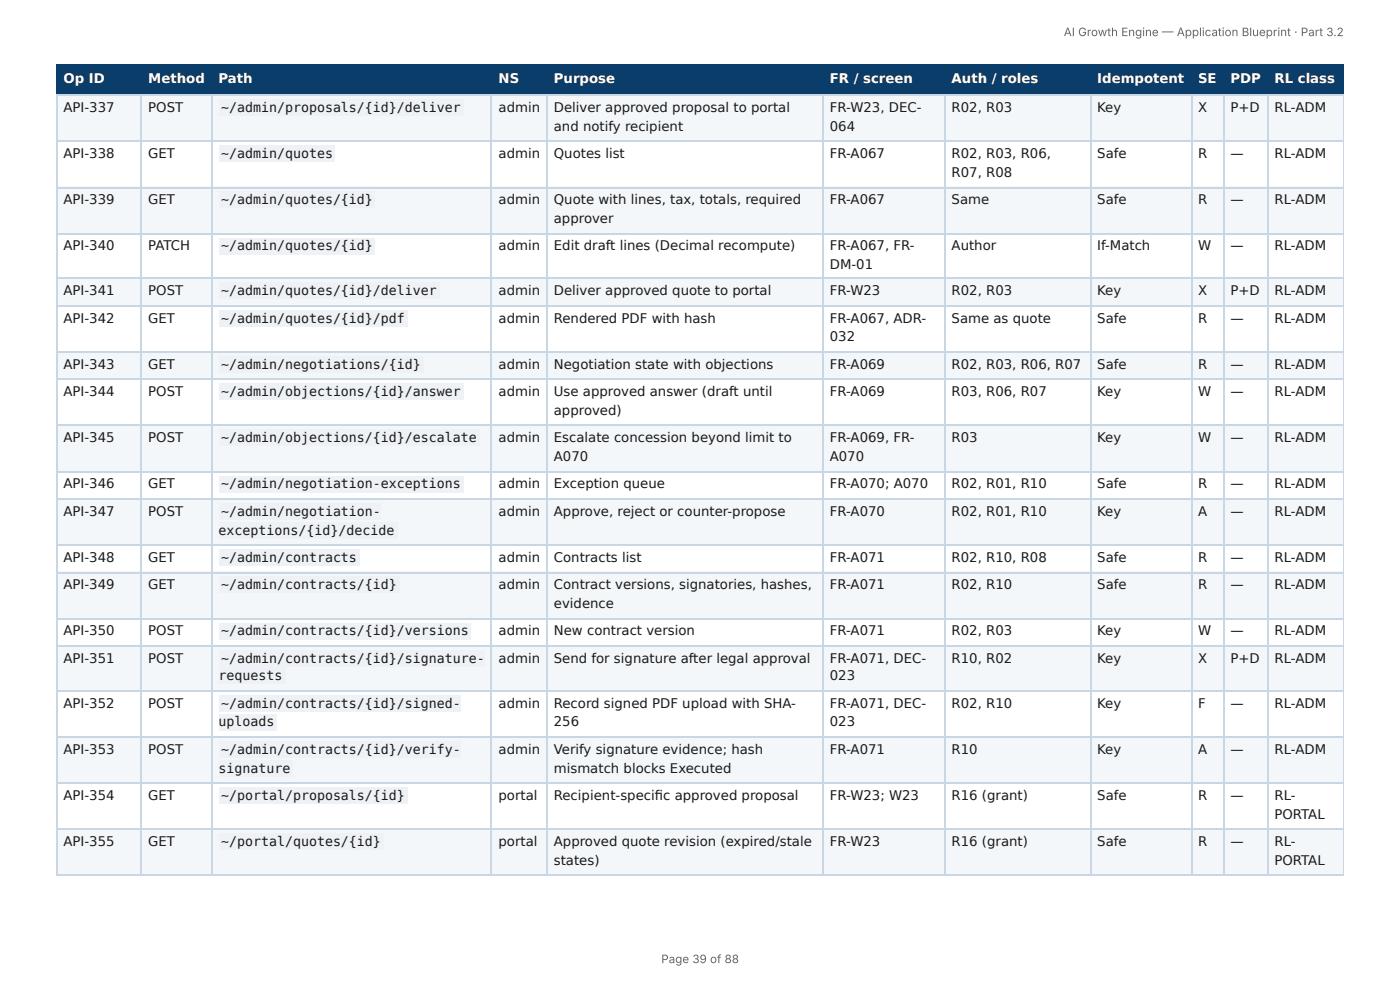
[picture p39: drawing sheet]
<svg xmlns="http://www.w3.org/2000/svg" width="297mm" height="210mm" viewBox="0 0 297 210" stroke-linecap="round" stroke-linejoin="round" font-family="sans-serif">
<defs><g id="words">
<g font-size="2.8" fill="#fff">
<text x="13.5" y="17.7">Op ID</text>
<text x="31.5" y="17.7">Method</text>
<text x="46.4" y="17.7">Path</text>
<text x="105.9" y="17.7">NS</text>
<text x="117.6" y="17.7">Purpose</text>
<text x="176.2" y="17.7">FR / screen</text>
<text x="202.1" y="17.7">Auth / roles</text>
<text x="233" y="17.7">Idempotent</text>
<text x="254.4" y="17.7">SE</text>
<text x="261.3" y="17.7">PDP</text>
<text x="270.7" y="17.7">RL class</text>
</g>
<g font-size="2.8" fill="#1a1a1a">
<text x="13.5" y="23.8">API-337</text>
<text x="31.5" y="23.8">POST</text>
<text x="47" y="23.8">~/admin/proposals/{id}/deliver</text>
<text x="105.9" y="23.8">admin</text>
<text x="117.6" y="23.8">Deliver approved proposal to portal</text>
<text x="176.2" y="23.8">FR-W23, DEC-</text>
<text x="202.1" y="23.8">R02, R03</text>
<text x="233" y="23.8">Key</text>
<text x="254.4" y="23.8">X</text>
<text x="261.3" y="23.8">P+D</text>
<text x="270.7" y="23.8">RL-ADM</text>
<text x="117.6" y="27.8">and notify recipient</text>
<text x="176.2" y="27.8">064</text>
<text x="13.5" y="33.6">API-338</text>
<text x="31.5" y="33.6">GET</text>
<text x="47" y="33.6">~/admin/quotes</text>
<text x="105.9" y="33.6">admin</text>
<text x="117.6" y="33.6">Quotes list</text>
<text x="176.2" y="33.6">FR-A067</text>
<text x="202.1" y="33.6">R02, R03, R06,</text>
<text x="233" y="33.6">Safe</text>
<text x="254.4" y="33.6">R</text>
<text x="261.3" y="33.6">—</text>
<text x="270.7" y="33.6">RL-ADM</text>
<text x="202.1" y="37.6">R07, R08</text>
<text x="13.5" y="43.4">API-339</text>
<text x="31.5" y="43.4">GET</text>
<text x="47" y="43.4">~/admin/quotes/{id}</text>
<text x="105.9" y="43.4">admin</text>
<text x="117.6" y="43.4">Quote with lines, tax, totals, required</text>
<text x="117.6" y="47.4">approver</text>
<text x="176.2" y="43.4">FR-A067</text>
<text x="202.1" y="43.4">Same</text>
<text x="233" y="43.4">Safe</text>
<text x="254.4" y="43.4">R</text>
<text x="261.3" y="43.4">—</text>
<text x="270.7" y="43.4">RL-ADM</text>
<text x="13.5" y="53.2">API-340</text>
<text x="31.5" y="53.2">PATCH</text>
<text x="47" y="53.2">~/admin/quotes/{id}</text>
<text x="105.9" y="53.2">admin</text>
<text x="117.6" y="53.2">Edit draft lines (Decimal recompute)</text>
<text x="176.2" y="53.2">FR-A067, FR-</text>
<text x="202.1" y="53.2">Author</text>
<text x="233" y="53.2">If-Match</text>
<text x="254.4" y="53.2">W</text>
<text x="261.3" y="53.2">—</text>
<text x="270.7" y="53.2">RL-ADM</text>
<text x="176.2" y="57.2">DM-01</text>
<text x="13.5" y="62.7">API-341</text>
<text x="31.5" y="62.7">POST</text>
<text x="47" y="62.7">~/admin/quotes/{id}/deliver</text>
<text x="105.9" y="62.7">admin</text>
<text x="117.6" y="62.7">Deliver approved quote to portal</text>
<text x="176.2" y="62.7">FR-W23</text>
<text x="202.1" y="62.7">R02, R03</text>
<text x="233" y="62.7">Key</text>
<text x="254.4" y="62.7">X</text>
<text x="261.3" y="62.7">P+D</text>
<text x="270.7" y="62.7">RL-ADM</text>
<text x="13.5" y="68.5">API-342</text>
<text x="31.5" y="68.5">GET</text>
<text x="47" y="68.5">~/admin/quotes/{id}/pdf</text>
<text x="105.9" y="68.5">admin</text>
<text x="117.6" y="68.5">Rendered PDF with hash</text>
<text x="176.2" y="68.5">FR-A067, ADR-</text>
<text x="202.1" y="68.5">Same as quote</text>
<text x="233" y="68.5">Safe</text>
<text x="254.4" y="68.5">R</text>
<text x="261.3" y="68.5">—</text>
<text x="270.7" y="68.5">RL-ADM</text>
<text x="176.2" y="72.5">032</text>
<text x="13.5" y="78.3">API-343</text>
<text x="31.5" y="78.3">GET</text>
<text x="47" y="78.3">~/admin/negotiations/{id}</text>
<text x="105.9" y="78.3">admin</text>
<text x="117.6" y="78.3">Negotiation state with objections</text>
<text x="176.2" y="78.3">FR-A069</text>
<text x="202.1" y="78.3">R02, R03, R06, R07</text>
<text x="233" y="78.3">Safe</text>
<text x="254.4" y="78.3">R</text>
<text x="261.3" y="78.3">—</text>
<text x="270.7" y="78.3">RL-ADM</text>
<text x="13.5" y="84.1">API-344</text>
<text x="31.5" y="84.1">POST</text>
<text x="47" y="84.1">~/admin/objections/{id}/answer</text>
<text x="105.9" y="84.1">admin</text>
<text x="117.6" y="84.1">Use approved answer (draft until</text>
<text x="117.6" y="88.1">approved)</text>
<text x="176.2" y="84.1">FR-A069</text>
<text x="202.1" y="84.1">R03, R06, R07</text>
<text x="233" y="84.1">Key</text>
<text x="254.4" y="84.1">W</text>
<text x="261.3" y="84.1">—</text>
<text x="270.7" y="84.1">RL-ADM</text>
<text x="13.5" y="93.9">API-345</text>
<text x="31.5" y="93.9">POST</text>
<text x="47" y="93.9">~/admin/objections/{id}/escalate</text>
<text x="105.9" y="93.9">admin</text>
<text x="117.6" y="93.9">Escalate concession beyond limit to</text>
<text x="176.2" y="93.9">FR-A069, FR-</text>
<text x="202.1" y="93.9">R03</text>
<text x="233" y="93.9">Key</text>
<text x="254.4" y="93.9">W</text>
<text x="261.3" y="93.9">—</text>
<text x="270.7" y="93.9">RL-ADM</text>
<text x="117.6" y="97.9">A070</text>
<text x="176.2" y="97.9">A070</text>
<text x="13.5" y="103.7">API-346</text>
<text x="31.5" y="103.7">GET</text>
<text x="47" y="103.7">~/admin/negotiation-exceptions</text>
<text x="105.9" y="103.7">admin</text>
<text x="117.6" y="103.7">Exception queue</text>
<text x="176.2" y="103.7">FR-A070; A070</text>
<text x="202.1" y="103.7">R02, R01, R10</text>
<text x="233" y="103.7">Safe</text>
<text x="254.4" y="103.7">R</text>
<text x="261.3" y="103.7">—</text>
<text x="270.7" y="103.7">RL-ADM</text>
<text x="13.5" y="109.5">API-347</text>
<text x="31.5" y="109.5">POST</text>
<text x="46.4" y="113.5">exceptions/{id}/decide</text>
<text x="47" y="109.5">~/admin/negotiation-</text>
<text x="105.9" y="109.5">admin</text>
<text x="117.6" y="109.5">Approve, reject or counter-propose</text>
<text x="176.2" y="109.5">FR-A070</text>
<text x="202.1" y="109.5">R02, R01, R10</text>
<text x="233" y="109.5">Key</text>
<text x="254.4" y="109.5">A</text>
<text x="261.3" y="109.5">—</text>
<text x="270.7" y="109.5">RL-ADM</text>
<text x="13.5" y="119.3">API-348</text>
<text x="31.5" y="119.3">GET</text>
<text x="47" y="119.3">~/admin/contracts</text>
<text x="105.9" y="119.3">admin</text>
<text x="117.6" y="119.3">Contracts list</text>
<text x="176.2" y="119.3">FR-A071</text>
<text x="202.1" y="119.3">R02, R10, R08</text>
<text x="233" y="119.3">Safe</text>
<text x="254.4" y="119.3">R</text>
<text x="261.3" y="119.3">—</text>
<text x="270.7" y="119.3">RL-ADM</text>
<text x="13.5" y="125.1">API-349</text>
<text x="31.5" y="125.1">GET</text>
<text x="47" y="125.1">~/admin/contracts/{id}</text>
<text x="105.9" y="125.1">admin</text>
<text x="117.6" y="125.1">Contract versions, signatories, hashes,</text>
<text x="176.2" y="125.1">FR-A071</text>
<text x="202.1" y="125.1">R02, R10</text>
<text x="233" y="125.1">Safe</text>
<text x="254.4" y="125.1">R</text>
<text x="261.3" y="125.1">—</text>
<text x="270.7" y="125.1">RL-ADM</text>
<text x="117.6" y="129.1">evidence</text>
<text x="13.5" y="134.9">API-350</text>
<text x="31.5" y="134.9">POST</text>
<text x="47" y="134.9">~/admin/contracts/{id}/versions</text>
<text x="105.9" y="134.9">admin</text>
<text x="117.6" y="134.9">New contract version</text>
<text x="176.2" y="134.9">FR-A071</text>
<text x="202.1" y="134.9">R02, R03</text>
<text x="233" y="134.9">Key</text>
<text x="254.4" y="134.9">W</text>
<text x="261.3" y="134.9">—</text>
<text x="270.7" y="134.9">RL-ADM</text>
<text x="13.5" y="140.8">API-351</text>
<text x="31.5" y="140.8">POST</text>
<text x="47" y="140.8">~/admin/contracts/{id}/signature-</text>
<text x="105.9" y="140.8">admin</text>
<text x="117.6" y="140.8">Send for signature after legal approval</text>
<text x="176.2" y="140.8">FR-A071, DEC-</text>
<text x="202.1" y="140.8">R10, R02</text>
<text x="233" y="140.8">Key</text>
<text x="254.4" y="140.8">X</text>
<text x="261.3" y="140.8">P+D</text>
<text x="270.7" y="140.8">RL-ADM</text>
<text x="46.4" y="144.5">requests</text>
<text x="176.2" y="144.5">023</text>
<text x="13.5" y="150.3">API-352</text>
<text x="31.5" y="150.3">POST</text>
<text x="46.4" y="154.3">uploads</text>
<text x="47" y="150.3">~/admin/contracts/{id}/signed-</text>
<text x="105.9" y="150.3">admin</text>
<text x="117.6" y="150.3">Record signed PDF upload with SHA-</text>
<text x="117.6" y="154.3">256</text>
<text x="176.2" y="150.3">FR-A071, DEC-</text>
<text x="176.2" y="154.3">023</text>
<text x="202.1" y="150.3">R02, R10</text>
<text x="233" y="150.3">Key</text>
<text x="254.4" y="150.3">F</text>
<text x="261.3" y="150.3">—</text>
<text x="270.7" y="150.3">RL-ADM</text>
<text x="13.5" y="160.1">API-353</text>
<text x="31.5" y="160.1">POST</text>
<text x="47" y="160.1">~/admin/contracts/{id}/verify-</text>
<text x="105.9" y="160.1">admin</text>
<text x="117.6" y="160.1">Verify signature evidence; hash</text>
<text x="176.2" y="160.1">FR-A071</text>
<text x="202.1" y="160.1">R10</text>
<text x="233" y="160.1">Key</text>
<text x="254.4" y="160.1">A</text>
<text x="261.3" y="160.1">—</text>
<text x="270.7" y="160.1">RL-ADM</text>
<text x="46.4" y="164">signature</text>
<text x="117.6" y="164">mismatch blocks Executed</text>
<text x="13.5" y="169.9">API-354</text>
<text x="31.5" y="169.9">GET</text>
<text x="47" y="169.9">~/portal/proposals/{id}</text>
<text x="105.9" y="169.9">portal</text>
<text x="117.6" y="169.9">Recipient-specifi c approved proposal</text>
<text x="176.2" y="169.9">FR-W23; W23</text>
<text x="202.1" y="169.9">R16 (grant)</text>
<text x="233" y="169.9">Safe</text>
<text x="254.4" y="169.9">R</text>
<text x="261.3" y="169.9">—</text>
<text x="270.7" y="169.9">RL-</text>
<text x="270.7" y="173.8">PORTAL</text>
<text x="13.5" y="179.7">API-355</text>
<text x="31.5" y="179.7">GET</text>
<text x="47" y="179.7">~/portal/quotes/{id}</text>
<text x="105.9" y="179.7">portal</text>
<text x="117.6" y="179.7">Approved quote revision (expired/stale</text>
<text x="176.2" y="179.7">FR-W23</text>
<text x="202.1" y="179.7">R16 (grant)</text>
<text x="233" y="179.7">Safe</text>
<text x="254.4" y="179.7">R</text>
<text x="261.3" y="179.7">—</text>
<text x="270.7" y="179.7">RL-</text>
<text x="117.6" y="183.6">states)</text>
<text x="270.7" y="183.6">PORTAL</text>
</g>
<g font-size="2.5" fill="#666">
<text x="225.9" y="7.7">AI Growth Engine — Application Blueprint · Part 3.2</text>
<text x="140.4" y="204.5">Page 39 of 88</text>
</g>
</g></defs>
<g fill="#0b3d6b">
<path d="M12.2 14h18v6.1h-18z"/>
<path d="M30.2 14h14.8v6.1h-14.8z"/>
<path d="M45 14h59.5v6.1h-59.5z"/>
<path d="M104.5 14h11.7v6.1h-11.7z"/>
<path d="M116.2 14h58.7v6.1h-58.7z"/>
<path d="M174.9 14h25.7v6.1h-25.7z"/>
<path d="M200.6 14h30.9v6.1h-30.9z"/>
<path d="M231.5 14h21.4v6.1h-21.4z"/>
<path d="M252.9 14h6.9v6.1h-6.9z"/>
<path d="M259.8 14h9.5v6.1h-9.5z"/>
<path d="M269.3 14h16.1v6.1h-16.1z"/>
</g>
<g fill="#f4f7fa">
<path d="M12.2 20.1h18v9.8h-18z"/>
<path d="M30.2 20.1h14.8v9.8h-14.8z"/>
<path d="M45 20.1h59.5v9.8h-59.5z"/>
<path d="M104.5 20.1h11.7v9.8h-11.7z"/>
<path d="M116.2 20.1h58.7v9.8h-58.7z"/>
<path d="M174.9 20.1h25.7v9.8h-25.7z"/>
<path d="M200.6 20.1h30.9v9.8h-30.9z"/>
<path d="M231.5 20.1h21.4v9.8h-21.4z"/>
<path d="M252.9 20.1h6.9v9.8h-6.9z"/>
<path d="M259.8 20.1h9.5v9.8h-9.5z"/>
<path d="M269.3 20.1h16.1v9.8h-16.1z"/>
<path d="M12.2 39.7h18v9.8h-18z"/>
<path d="M30.2 39.7h14.8v9.8h-14.8z"/>
<path d="M45 39.7h59.5v9.8h-59.5z"/>
<path d="M104.5 39.7h11.7v9.8h-11.7z"/>
<path d="M116.2 39.7h58.7v9.8h-58.7z"/>
<path d="M174.9 39.7h25.7v9.8h-25.7z"/>
<path d="M200.6 39.7h30.9v9.8h-30.9z"/>
<path d="M231.5 39.7h21.4v9.8h-21.4z"/>
<path d="M252.9 39.7h6.9v9.8h-6.9z"/>
<path d="M259.8 39.7h9.5v9.8h-9.5z"/>
<path d="M269.3 39.7h16.1v9.8h-16.1z"/>
<path d="M12.2 59.3h18v5.8h-18z"/>
<path d="M30.2 59.3h14.8v5.8h-14.8z"/>
<path d="M45 59.3h59.5v5.8h-59.5z"/>
<path d="M104.5 59.3h11.7v5.8h-11.7z"/>
<path d="M116.2 59.3h58.7v5.8h-58.7z"/>
<path d="M174.9 59.3h25.7v5.8h-25.7z"/>
<path d="M200.6 59.3h30.9v5.8h-30.9z"/>
<path d="M231.5 59.3h21.4v5.8h-21.4z"/>
<path d="M252.9 59.3h6.9v5.8h-6.9z"/>
<path d="M259.8 59.3h9.5v5.8h-9.5z"/>
<path d="M269.3 59.3h16.1v5.8h-16.1z"/>
<path d="M12.2 74.9h18v5.8h-18z"/>
<path d="M30.2 74.9h14.8v5.8h-14.8z"/>
<path d="M45 74.9h59.5v5.8h-59.5z"/>
<path d="M104.5 74.9h11.7v5.8h-11.7z"/>
<path d="M116.2 74.9h58.7v5.8h-58.7z"/>
<path d="M174.9 74.9h25.7v5.8h-25.7z"/>
<path d="M200.6 74.9h30.9v5.8h-30.9z"/>
<path d="M231.5 74.9h21.4v5.8h-21.4z"/>
<path d="M252.9 74.9h6.9v5.8h-6.9z"/>
<path d="M259.8 74.9h9.5v5.8h-9.5z"/>
<path d="M269.3 74.9h16.1v5.8h-16.1z"/>
<path d="M12.2 90.5h18v9.5h-18z"/>
<path d="M30.2 90.5h14.8v9.5h-14.8z"/>
<path d="M45 90.5h59.5v9.5h-59.5z"/>
<path d="M104.5 90.5h11.7v9.5h-11.7z"/>
<path d="M116.2 90.5h58.7v9.5h-58.7z"/>
<path d="M174.9 90.5h25.7v9.5h-25.7z"/>
<path d="M200.6 90.5h30.9v9.5h-30.9z"/>
<path d="M231.5 90.5h21.4v9.5h-21.4z"/>
<path d="M252.9 90.5h6.9v9.5h-6.9z"/>
<path d="M259.8 90.5h9.5v9.5h-9.5z"/>
<path d="M269.3 90.5h16.1v9.5h-16.1z"/>
<path d="M12.2 105.8h18v9.8h-18z"/>
<path d="M30.2 105.8h14.8v9.8h-14.8z"/>
<path d="M45 105.8h59.5v9.8h-59.5z"/>
<path d="M104.5 105.8h11.7v9.8h-11.7z"/>
<path d="M116.2 105.8h58.7v9.8h-58.7z"/>
<path d="M174.9 105.8h25.7v9.8h-25.7z"/>
<path d="M200.6 105.8h30.9v9.8h-30.9z"/>
<path d="M231.5 105.8h21.4v9.8h-21.4z"/>
<path d="M252.9 105.8h6.9v9.8h-6.9z"/>
<path d="M259.8 105.8h9.5v9.8h-9.5z"/>
<path d="M269.3 105.8h16.1v9.8h-16.1z"/>
<path d="M12.2 121.4h18v9.8h-18z"/>
<path d="M30.2 121.4h14.8v9.8h-14.8z"/>
<path d="M45 121.4h59.5v9.8h-59.5z"/>
<path d="M104.5 121.4h11.7v9.8h-11.7z"/>
<path d="M116.2 121.4h58.7v9.8h-58.7z"/>
<path d="M174.9 121.4h25.7v9.8h-25.7z"/>
<path d="M200.6 121.4h30.9v9.8h-30.9z"/>
<path d="M231.5 121.4h21.4v9.8h-21.4z"/>
<path d="M252.9 121.4h6.9v9.8h-6.9z"/>
<path d="M259.8 121.4h9.5v9.8h-9.5z"/>
<path d="M269.3 121.4h16.1v9.8h-16.1z"/>
<path d="M12.2 137.1h18v9.7h-18z"/>
<path d="M30.2 137.1h14.8v9.7h-14.8z"/>
<path d="M45 137.1h59.5v9.7h-59.5z"/>
<path d="M104.5 137.1h11.7v9.7h-11.7z"/>
<path d="M116.2 137.1h58.7v9.7h-58.7z"/>
<path d="M174.9 137.1h25.7v9.7h-25.7z"/>
<path d="M200.6 137.1h30.9v9.7h-30.9z"/>
<path d="M231.5 137.1h21.4v9.7h-21.4z"/>
<path d="M252.9 137.1h6.9v9.7h-6.9z"/>
<path d="M259.8 137.1h9.5v9.7h-9.5z"/>
<path d="M269.3 137.1h16.1v9.7h-16.1z"/>
<path d="M12.2 156.6h18v9.8h-18z"/>
<path d="M30.2 156.6h14.8v9.8h-14.8z"/>
<path d="M45 156.6h59.5v9.8h-59.5z"/>
<path d="M104.5 156.6h11.7v9.8h-11.7z"/>
<path d="M116.2 156.6h58.7v9.8h-58.7z"/>
<path d="M174.9 156.6h25.7v9.8h-25.7z"/>
<path d="M200.6 156.6h30.9v9.8h-30.9z"/>
<path d="M231.5 156.6h21.4v9.8h-21.4z"/>
<path d="M252.9 156.6h6.9v9.8h-6.9z"/>
<path d="M259.8 156.6h9.5v9.8h-9.5z"/>
<path d="M269.3 156.6h16.1v9.8h-16.1z"/>
<path d="M12.2 176.2h18v9.5h-18z"/>
<path d="M30.2 176.2h14.8v9.5h-14.8z"/>
<path d="M45 176.2h59.5v9.5h-59.5z"/>
<path d="M104.5 176.2h11.7v9.5h-11.7z"/>
<path d="M116.2 176.2h58.7v9.5h-58.7z"/>
<path d="M174.9 176.2h25.7v9.5h-25.7z"/>
<path d="M200.6 176.2h30.9v9.5h-30.9z"/>
<path d="M231.5 176.2h21.4v9.5h-21.4z"/>
<path d="M252.9 176.2h6.9v9.5h-6.9z"/>
<path d="M259.8 176.2h9.5v9.5h-9.5z"/>
<path d="M269.3 176.2h16.1v9.5h-16.1z"/>
</g>
<g fill="none" stroke="#0b3d6b" stroke-width=".26">
<path d="M11.9 13.9h273.5M12 13.8v6.6M30 13.8v6.6M45.1 13.8v6.6M104.4 13.8v6.6M116.3 13.8v6.6M174.8 13.8v6.6M200.7 13.8v6.6M231.6 13.8v6.6M253.1 13.8v6.6M260 13.8v6.6M269.2 13.8v6.6"/>
<path d="M11.9 20.2h273.5"/>
</g>
<path d="M285.3 13.8v6.6" fill="none" stroke="#0b3d6b" stroke-width=".21"/>
<g fill="none" stroke="#c9d6e3" stroke-width=".26">
<path d="M11.9 20.2h273.5M11.9 30h273.5M11.9 39.8h273.5M12 20.4v165.3M30 20.4v165.3M45.1 20.4v165.3M104.4 20.4v165.3M116.3 20.4v165.3M174.8 20.4v165.3M200.7 20.4v165.3M231.6 20.4v165.3M253.1 20.4v165.3"/>
<path d="M260 20.4v165.3M269.2 20.4v165.3M11.9 49.6h273.5M11.9 59.1h273.5M11.9 65h273.5M11.9 74.7h273.5M11.9 80.6h273.5M11.9 90.4h273.5M11.9 100.1h273.5M11.9 106h273.5M11.9 115.8h273.5M11.9 121.6h273.5"/>
<path d="M11.9 131.4h273.5M11.9 137.2h273.5M11.9 146.7h273.5M11.9 156.5h273.5M11.9 166.3h273.5M11.9 176.1h273.5M11.9 185.9h273.5"/>
</g>
<path d="M285.3 20.4v165.3" fill="none" stroke="#c9d6e3" stroke-width=".21"/>
<g fill="#eef2f6">
<path d="M46.6 21.2h51.8v3.4h-51.8z"/>
<path d="M46.6 31h24.6v3.4h-24.6z"/>
<path d="M46.6 40.7h33v3.5h-33z"/>
<path d="M46.6 50.5h33v3.5h-33z"/>
<path d="M46.6 60.1h46.8v3.4h-46.8z"/>
<path d="M46.6 65.9h39.9v3.4h-39.9z"/>
<path d="M46.6 75.7h43.4v3.4h-43.4z"/>
<path d="M46.6 81.5h51.8v3.4h-51.8z"/>
<path d="M46.6 91.3h55.3v3.4h-55.3z"/>
<path d="M46.6 101.1h51.8v3.4h-51.8z"/>
<path d="M46.6 106.9h34.4v3.4h-34.4z"/>
<path d="M46.6 110.9h37.8v3.4h-37.8z"/>
<path d="M46.6 116.7h29.9v3.4h-29.9z"/>
<path d="M46.6 122.5h38.3v3.4h-38.3z"/>
<path d="M46.6 132.3h53.4v3.4h-53.4z"/>
<path d="M46.6 138.1h56.3v3.5h-56.3z"/>
<path d="M46.6 141.8h14v3.5h-14z"/>
<path d="M46.6 147.6h51.3v3.5h-51.3z"/>
<path d="M46.6 151.6h12.1v3.4h-12.1z"/>
<path d="M46.6 157.4h51.3v3.5h-51.3z"/>
<path d="M46.6 161.4h15.6v3.4h-15.6z"/>
<path d="M46.6 167.2h39.9v3.5h-39.9z"/>
<path d="M46.6 177h34.9v3.4h-34.9z"/>
</g>
<use href="#words"/>
</svg>
